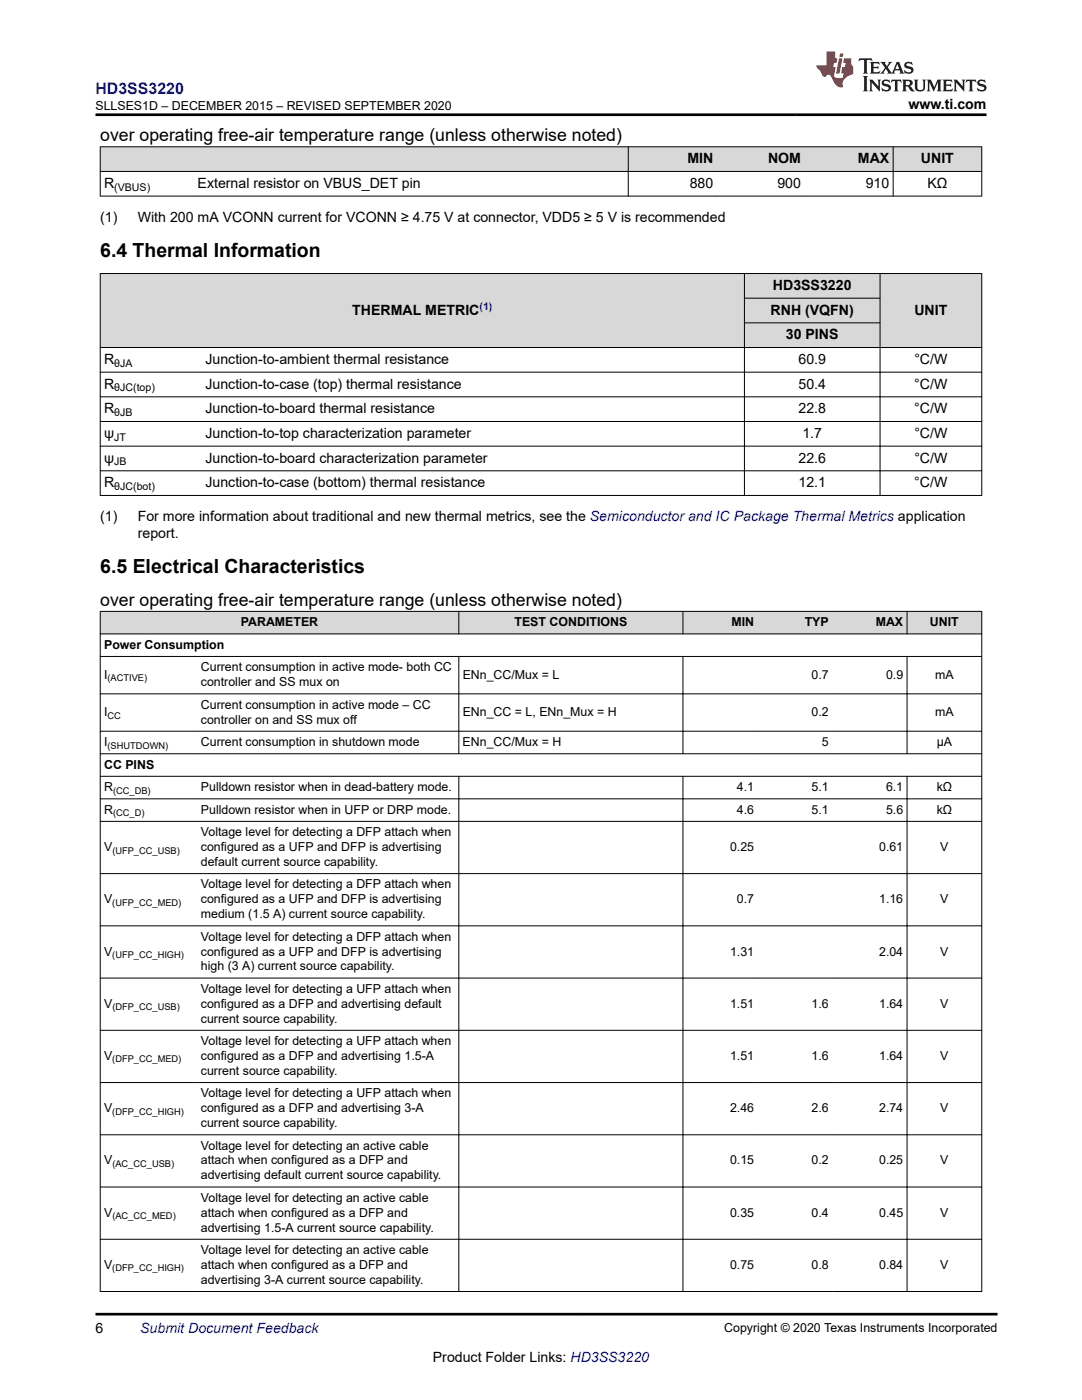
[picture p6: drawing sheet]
<svg xmlns="http://www.w3.org/2000/svg" width="216mm" height="279mm" viewBox="0 0 216 279" stroke-linecap="round" stroke-linejoin="round" font-family="sans-serif">
<defs><g id="words">
<g font-size="3.9">
<text x="20" y="51.3">6.4 Thermal Information</text>
<text x="20" y="114.4">6.5 Electrical Characteristics</text>
</g>
<g font-size="3.5">
<text x="20" y="28.1">over operating free-air temperature range (unless otherwise noted)</text>
<text x="20" y="120.9">over operating free-air temperature range (unless otherwise noted)</text>
</g>
<text font-size="3.2" fill="#00f" x="19.1" y="18.7">HD3SS3220</text>
<g font-size="2.8">
<text x="181.3" y="21.8">www.ti.com</text>
<text x="137.2" y="32.6">MIN</text>
<text x="153.3" y="32.6">NOM</text>
<text x="171.2" y="32.6">MAX</text>
<text x="183.8" y="32.6">UNIT</text>
<text x="20.8" y="37.5">R</text>
<text x="39.4" y="37.5">External resistor on VBUS_DET pin</text>
<text x="137.6" y="37.5">880</text>
<text x="155.1" y="37.5">900</text>
<text x="172.7" y="37.5">910</text>
<text x="185.1" y="37.5">KΩ</text>
<text x="20" y="44.3">(1)</text>
<text x="27.5" y="44.3">With 200 mA VCONN current for VCONN ≥ 4.75 V at connector, VDD5 ≥ 5 V is recommended</text>
<text x="154.2" y="57.9">HD3SS3220</text>
<text x="70.3" y="62.8">THERMAL METRIC</text>
<text x="153.8" y="62.8">RNH (VQFN)</text>
<text x="182.5" y="62.8">UNIT</text>
<text x="156.8" y="67.7">30 PINS</text>
<text x="20.8" y="72.6">R</text>
<text x="20.8" y="77.5">R</text>
<text x="41" y="77.5">Junction-to-case (top) thermal resistance</text>
<text x="41" y="72.6">Junction-to-ambient thermal resistance</text>
<text x="159.3" y="72.6">60.9</text>
<text x="159.3" y="77.5">50.4</text>
<text x="182.4" y="77.5">°C/W</text>
<text x="182.4" y="72.6">°C/W</text>
<text x="20.8" y="82.5">R</text>
<text x="41" y="82.5">Junction-to-board thermal resistance</text>
<text x="159.3" y="82.5">22.8</text>
<text x="182.4" y="82.5">°C/W</text>
<text x="20.8" y="87.4">ψ</text>
<text x="41" y="87.4">Junction-to-top characterization parameter</text>
<text x="160.1" y="87.4">1.7</text>
<text x="182.4" y="87.4">°C/W</text>
<text x="20.8" y="92.3">ψ</text>
<text x="41" y="92.3">Junction-to-board characterization parameter</text>
<text x="159.3" y="92.3">22.6</text>
<text x="182.4" y="92.3">°C/W</text>
<text x="20.8" y="97.2">R</text>
<text x="41" y="97.2">Junction-to-case (bottom) thermal resistance</text>
<text x="159.3" y="97.2">12.1</text>
<text x="182.4" y="97.2">°C/W</text>
<text x="20" y="104">(1)</text>
<text x="27.5" y="107.4">report.</text>
<text x="27.5" y="104">For more information about traditional and new thermal metrics, see the Semiconductor and IC Package Thermal Metrics application</text>
<text x="19" y="266.1">6</text>
<text x="86.4" y="271.7">Product Folder Links: HD3SS3220</text>
</g>
<text font-size="2.8" fill="#00f" x="28" y="266.1">Submit Document Feedback</text>
<g font-size="2.5">
<text x="19.1" y="21.9">SLLSES1D – DECEMBER 2015 – REVISED SEPTEMBER 2020</text>
<text x="48" y="125">PARAMETER</text>
<text x="102.7" y="125">TEST CONDITIONS</text>
<text x="145.9" y="125">MIN</text>
<text x="160.6" y="125">TYP</text>
<text x="174.7" y="125">MAX</text>
<text x="185.6" y="125">UNIT</text>
<text x="20.8" y="129.5">Power Consumption</text>
<text x="20.8" y="135.5">I</text>
<text x="40.1" y="134">Current consumption in active mode- both CC</text>
<text x="40.1" y="136.9">controller and SS mux on</text>
<text x="92.3" y="135.5">ENn_CC/Mux = L</text>
<text x="161.9" y="135.5">0.7</text>
<text x="176.8" y="135.5">0.9</text>
<text x="186.6" y="135.5">mA</text>
<text x="20.8" y="142.9">I</text>
<text x="40.1" y="141.4">Current consumption in active mode – CC</text>
<text x="92.3" y="142.9">ENn_CC = L, ENn_Mux = H</text>
<text x="161.9" y="142.9">0.2</text>
<text x="186.6" y="142.9">mA</text>
<text x="20.8" y="148.9">I</text>
<text x="40.1" y="148.9">Current consumption in shutdown mode</text>
<text x="40.1" y="144.4">controller on and SS mux off</text>
<text x="92.3" y="148.9">ENn_CC/Mux = H</text>
<text x="164" y="148.9">5</text>
<text x="186.9" y="148.9">µA</text>
<text x="20.8" y="153.4">CC PINS</text>
<text x="20.8" y="157.9">R</text>
<text x="40.1" y="157.9">Pulldown resistor when in dead-battery mode.</text>
<text x="147" y="157.9">4.1</text>
<text x="161.9" y="157.9">5.1</text>
<text x="176.8" y="157.9">6.1</text>
<text x="186.9" y="157.9">kΩ</text>
<text x="20.8" y="162.4">R</text>
<text x="40.1" y="166.9">Voltage level for detecting a DFP attach when</text>
<text x="40.1" y="162.4">Pulldown resistor when in UFP or DRP mode.</text>
<text x="147" y="162.4">4.6</text>
<text x="161.9" y="162.4">5.1</text>
<text x="176.8" y="162.4">5.6</text>
<text x="186.9" y="162.4">kΩ</text>
<text x="20.8" y="169.8">V</text>
<text x="40.1" y="169.8">configured as a UFP and DFP is advertising</text>
<text x="40.1" y="172.8">default current source capability.</text>
<text x="145.7" y="169.8">0.25</text>
<text x="175.4" y="169.8">0.61</text>
<text x="187.6" y="169.8">V</text>
<text x="40.1" y="177.3">Voltage level for detecting a DFP attach when</text>
<text x="20.8" y="180.3">V</text>
<text x="40.1" y="180.3">configured as a UFP and DFP is advertising</text>
<text x="40.1" y="183.2">medium (1.5 A) current source capability.</text>
<text x="147" y="180.3">0.7</text>
<text x="175.4" y="180.3">1.16</text>
<text x="187.6" y="180.3">V</text>
<text x="20.8" y="190.7">V</text>
<text x="40.1" y="187.7">Voltage level for detecting a DFP attach when</text>
<text x="40.1" y="190.7">configured as a UFP and DFP is advertising</text>
<text x="145.7" y="190.7">1.31</text>
<text x="175.4" y="190.7">2.04</text>
<text x="187.6" y="190.7">V</text>
<text x="40.1" y="193.7">high (3 A) current source capability.</text>
<text x="20.8" y="201.1">V</text>
<text x="40.1" y="198.2">Voltage level for detecting a UFP attach when</text>
<text x="40.1" y="201.1">configured as a DFP and advertising default</text>
<text x="145.7" y="201.1">1.51</text>
<text x="161.9" y="201.1">1.6</text>
<text x="175.4" y="201.1">1.64</text>
<text x="187.6" y="201.1">V</text>
<text x="40.1" y="204.1">current source capability.</text>
<text x="40.1" y="208.6">Voltage level for detecting a UFP attach when</text>
<text x="20.8" y="211.5">V</text>
<text x="40.1" y="211.5">configured as a DFP and advertising 1.5-A</text>
<text x="40.1" y="214.5">current source capability.</text>
<text x="145.7" y="211.5">1.51</text>
<text x="161.9" y="211.5">1.6</text>
<text x="175.4" y="211.5">1.64</text>
<text x="187.6" y="211.5">V</text>
<text x="20.8" y="222">V</text>
<text x="40.1" y="219">Voltage level for detecting a UFP attach when</text>
<text x="40.1" y="222">configured as a DFP and advertising 3-A</text>
<text x="145.7" y="222">2.46</text>
<text x="161.9" y="222">2.6</text>
<text x="175.4" y="222">2.74</text>
<text x="187.6" y="222">V</text>
<text x="40.1" y="224.9">current source capability.</text>
<text x="20.8" y="232.4">V</text>
<text x="40.1" y="229.4">Voltage level for detecting an active cable</text>
<text x="40.1" y="232.4">attach when configured as a DFP and</text>
<text x="145.7" y="232.4">0.15</text>
<text x="161.9" y="232.4">0.2</text>
<text x="175.4" y="232.4">0.25</text>
<text x="187.6" y="232.4">V</text>
<text x="40.1" y="235.4">advertising default current source capability.</text>
<text x="40.1" y="239.9">Voltage level for detecting an active cable</text>
<text x="20.8" y="242.8">V</text>
<text x="40.1" y="242.8">attach when configured as a DFP and</text>
<text x="40.1" y="245.8">advertising 1.5-A current source capability.</text>
<text x="145.7" y="242.8">0.35</text>
<text x="161.9" y="242.8">0.4</text>
<text x="175.4" y="242.8">0.45</text>
<text x="187.6" y="242.8">V</text>
<text x="40.1" y="250.3">Voltage level for detecting an active cable</text>
<text x="20.8" y="253.2">V</text>
<text x="40.1" y="253.2">attach when configured as a DFP and</text>
<text x="40.1" y="256.2">advertising 3-A current source capability.</text>
<text x="145.7" y="253.2">0.75</text>
<text x="161.9" y="253.2">0.8</text>
<text x="175.4" y="253.2">0.84</text>
<text x="187.6" y="253.2">V</text>
<text x="144.5" y="265.8">Copyright © 2020 Texas Instruments Incorporated</text>
</g>
<g font-size="2.1">
<text x="22.8" y="38.1">(VBUS)</text>
<text x="22.8" y="73.2">θJA</text>
<text x="22.8" y="78.1">θJC(top)</text>
<text x="22.8" y="83">θJB</text>
<text x="22.8" y="88">JT</text>
<text x="22.8" y="92.9">JB</text>
<text x="22.8" y="97.8">θJC(bot)</text>
</g>
<text font-size="2.1" fill="#00f" x="95.7" y="61.8">(1)</text>
<g font-size="1.9">
<text x="21.5" y="135.9">(ACTIVE)</text>
<text x="21.5" y="143.4">CC</text>
<text x="21.5" y="149.4">(SHUTDOWN)</text>
<text x="22.6" y="158.4">(CC_DB)</text>
<text x="22.6" y="162.9">(CC_D)</text>
<text x="22.4" y="170.3">(UFP_CC_USB)</text>
<text x="22.4" y="180.8">(UFP_CC_MED)</text>
<text x="22.4" y="191.2">(UFP_CC_HIGH)</text>
<text x="22.4" y="201.6">(DFP_CC_USB)</text>
<text x="22.4" y="212">(DFP_CC_MED)</text>
<text x="22.4" y="222.5">(DFP_CC_HIGH)</text>
<text x="22.4" y="232.9">(AC_CC_USB)</text>
<text x="22.4" y="243.3">(AC_CC_MED)</text>
<text x="22.4" y="253.7">(DFP_CC_HIGH)</text>
</g>
</g></defs>
<g fill="#d8d8d8">
<path d="M20 29.3h175.9v4.9h-175.9z" fill-rule="evenodd"/>
<path d="M20.1 29.4h105.2v4.8h-105.2z" fill-rule="evenodd"/>
<path d="M125.4 29.4h17.6v4.8h-17.6z" fill-rule="evenodd"/>
<path d="M143 29.4h17.5v4.8h-17.5z" fill-rule="evenodd"/>
<path d="M160.5 29.4h17.7v4.8h-17.7z" fill-rule="evenodd"/>
<path d="M178.3 29.4h17.5v4.8h-17.5z" fill-rule="evenodd"/>
</g>
<path d="M19.9 29.3h176.1M19.9 34.2h176.1M19.9 39.1h176.1M20 29.2v10M125.4 29.2v10M178.2 29.2v10M195.9 29.2v10" fill="none" stroke="#000" stroke-width=".2"/>
<g fill="#d8d8d8">
<path d="M20 54.6h175.9v4.9h-175.9z" fill-rule="evenodd"/>
<path d="M20 59.5h175.9v4.9h-175.9z" fill-rule="evenodd"/>
<path d="M20 64.4h175.9v5h-175.9z" fill-rule="evenodd"/>
<path d="M20.1 54.7h128.4v14.6h-128.4z" fill-rule="evenodd"/>
<path d="M148.6 54.7h26.9v4.7h-26.9z" fill-rule="evenodd"/>
<path d="M175.7 54.7h20.1v14.6h-20.1z" fill-rule="evenodd"/>
<path d="M148.6 59.6h26.9v4.8h-26.9z" fill-rule="evenodd"/>
<path d="M148.6 64.5h26.9v4.8h-26.9z" fill-rule="evenodd"/>
</g>
<g fill="none" stroke="#000" stroke-width=".2">
<path d="M19.9 54.6h176.1M20 54.5v44.4M148.5 59.5h27.2M148.5 54.5v44.4M175.6 54.5v44.4M195.9 54.5v44.4M19.9 69.4h176.1M19.9 74.3h176.1M19.9 79.2h176.1M148.5 64.4h27.2M19.9 84.1h176.1M19.9 89h176.1"/>
<path d="M19.9 94h176.1M19.9 98.9h176.1"/>
</g>
<g fill="#d8d8d8">
<path d="M20 122h175.9v4.5h-175.9z" fill-rule="evenodd"/>
<path d="M20.1 122.1h71.4v4.4h-71.4z" fill-rule="evenodd"/>
<path d="M91.6 122.1h44.6v4.4h-44.6z" fill-rule="evenodd"/>
<path d="M136.3 122.1h14.9v4.4h-14.9z" fill-rule="evenodd"/>
<path d="M151.2 122.1h14.9v4.4h-14.9z" fill-rule="evenodd"/>
<path d="M166.1 122.1h14.8v4.4h-14.8z" fill-rule="evenodd"/>
<path d="M181.1 122.1h14.7v4.4h-14.7z" fill-rule="evenodd"/>
</g>
<g fill="none" stroke="#000" stroke-width=".2">
<path d="M19.9 122h176.1M19.9 126.5h176.1M19.9 131h176.1M19.9 138.5h176.1M20 122v135.8M91.6 122v4.6M91.6 130.9v19.6M136.3 122v4.6M136.3 130.9v19.6M181 122v4.6M181 130.9v19.6M195.9 122v135.8"/>
<path d="M19.9 145.9h176.1M19.9 150.4h176.1M19.9 154.9h176.1M19.9 159.4h176.1M91.6 154.9v102.9M136.3 154.9v102.9M181 154.9v102.9M19.9 163.9h176.1M19.9 174.3h176.1M19.9 184.8h176.1M19.9 195.2h176.1M19.9 205.6h176.1"/>
<path d="M19.9 216h176.1M19.9 226.5h176.1M19.9 236.9h176.1M19.9 247.3h176.1M19.9 257.7h176.1"/>
</g>
<path d="M171.5 11.6l-.2 .6 .5-.2h.6v.1v2.2l-.2 .4h1l-.2-.4v-2.2v-.1h.5l.6 .2-.2-.6zM173.6 12.4l.2 .3v1.6l-.2 .4h1.9l.1-.6a1.08 1.08 0 0 1-1.3 .2v-.7h.6l.4 .2v-.7l-.4 .2h-.6v-.5l.2-.2a1 1 0 0 1 1 .3l-.1-.5zM175.7 12.4l.9 1.1-1 1.2h.9l-.2-.2 .5-.8 .4 .8-.2 .2h1.6l-.2-.2 .2-.5h.9l.1 .5-.1 .2h.9l-.2-.4-.8-1.9h-.5l-.9 2.1-.9-1.1 .9-1h-.8l.2 .2-.4 .6-.4-.6 .2-.2zM179 12.8l.4 1h-.7zM180.7 12.5a.65 .65 0 0 0-.2 .7 .65 .65 0 0 0 .6 .5l.6 .1 .1 .3a.79 .79 0 0 1-.7 .4 .79 .79 0 0 1-.7-.5l.1 .7 .2-.1a.93 .93 0 0 0 1.1 0 .93 .93 0 0 0 .4-.9 1.46 1.46 0 0 0-1.2-.6l-.1-.3a1.09 1.09 0 0 1 1.2 .2l-.2-.6-.1 .1-.5-.2zM172.2 15.2l.2 .4v2.2l-.2 .4h1l-.2-.4v-2.2l.2-.4zM173.4 15.9l.2 .4v1.5l-.2 .4h.8l-.3-.4 .1-1.3 1.6 1.8v-2l.2-.4h-.7l.1 .2 .1 1.1-1.2-1.3zM176.2 16a.65 .65 0 0 0-.2 .8 .65 .65 0 0 0 .6 .4l.6 .2 .1 .2a.79 .79 0 0 1-.7 .4 .79 .79 0 0 1-.7-.5l.1 .7 .2-.1a.93 .93 0 0 0 1.1 .1 .93 .93 0 0 0 .4-1 1.46 1.46 0 0 0-1.2-.5l-.1-.4a1.09 1.09 0 0 1 1.2 .2l-.1-.6-.2 .1-.5-.1zM177.9 15.9l-.1 .6a.63 .63 0 0 1 .8-.3v1.6l-.3 .4h1l-.2-.4v-1.6a.66 .66 0 0 1 .8 .3l-.1-.6zM180 15.9l.2 .4v1.5l-.2 .4h1l-.2-.2-.1-.7h.5l.1 .2a.79 .79 0 0 0 1.2 .6l-1-.9a.61 .61 0 0 0 .6-.6 .61 .61 0 0 0-.5-.7zM180.8 16.2h.1a.47 .47 0 0 1 .5 .1 .47 .47 0 0 1 .1 .5l-.1 .1-.7 .1zM182.3 15.9l.2 .2a2.27 2.27 0 0 0 .4 2 1.04 1.04 0 0 0 1.7-.7v-1.3l.2-.2h-.8l.2 .4v1.1a.6 .6 0 0 1-.6 .6 .6 .6 0 0 1-.6-.6v-1.1l.3-.4zM184.9 15.9l.2 .4v1.5l-.2 .4h.8l-.3-.4v-1.4l.9 1.9 .9-1.9v1.4l-.3 .4h1l-.2-.4v-1.5l.2-.4h-.8l-.7 1.5-.6-1.5zM188.1 15.9l.2 .4v1.5l-.2 .4h1.9l.1-.6a1.09 1.09 0 0 1-1.3 .2v-.7h.6l.4 .2v-.6l-.4 .2h-.6v-.6l.2-.1a1.01 1.01 0 0 1 1 .3l-.1-.6zM190.2 15.9l.3 .4v1.5l-.3 .4h.8l-.2-.4v-1.3l1.6 1.8v-2l.2-.4h-.7l.2 .2v1.1l-1.2-1.3zM192.8 15.9l-.1 .6a.63 .63 0 0 1 .8-.3v1.6l-.3 .4h1l-.2-.4v-1.6a.66 .66 0 0 1 .8 .3l-.1-.6zM195.2 16a.65 .65 0 0 0-.2 .8 .65 .65 0 0 0 .6 .4l.6 .2 .2 .2a.79 .79 0 0 1-.7 .4 .79 .79 0 0 1-.7-.5l.1 .7 .2-.1a.93 .93 0 0 0 1 .1 .93 .93 0 0 0 .5-1 1.46 1.46 0 0 0-1.3-.5v-.4a1.09 1.09 0 0 1 1.2 .2l-.2-.6-.2 .1-.5-.1z" fill="#231f20"/>
<path d="M164.9 10.3v2.7h-2l.1 .4 .8 1a.95 .95 0 0 0 1 .9 .59 .59 0 0 1 .5-.4 .59 .59 0 0 1 .5 .3l.4 .8a1.59 1.59 0 0 0 2.1 1.4 1.61 1.61 0 0 1 1-2.3l1-.3-.1-1.5a1.59 1.59 0 0 1-.3-1.7h-1.5l-.2 .9h.6l-.2 .9h-.5l-.2 .9v.3l.4 .1-.1 .9h-.7a.73 .73 0 0 1-1-.7l.3-1.5h-.5l.1-.9h.5l.2-.9h-.5v-1.3zM167.4 11.6l-.6 3.1h.7l.6-3.1zM167.6 10.7l-.1 .6h.7l.1-.6z" fill="#ed1c24"/>
<path d="M19 22.9h177.8M19 262.3h180" fill="none" stroke="#000" stroke-width=".53"/>
<use href="#words"/>
</svg>
